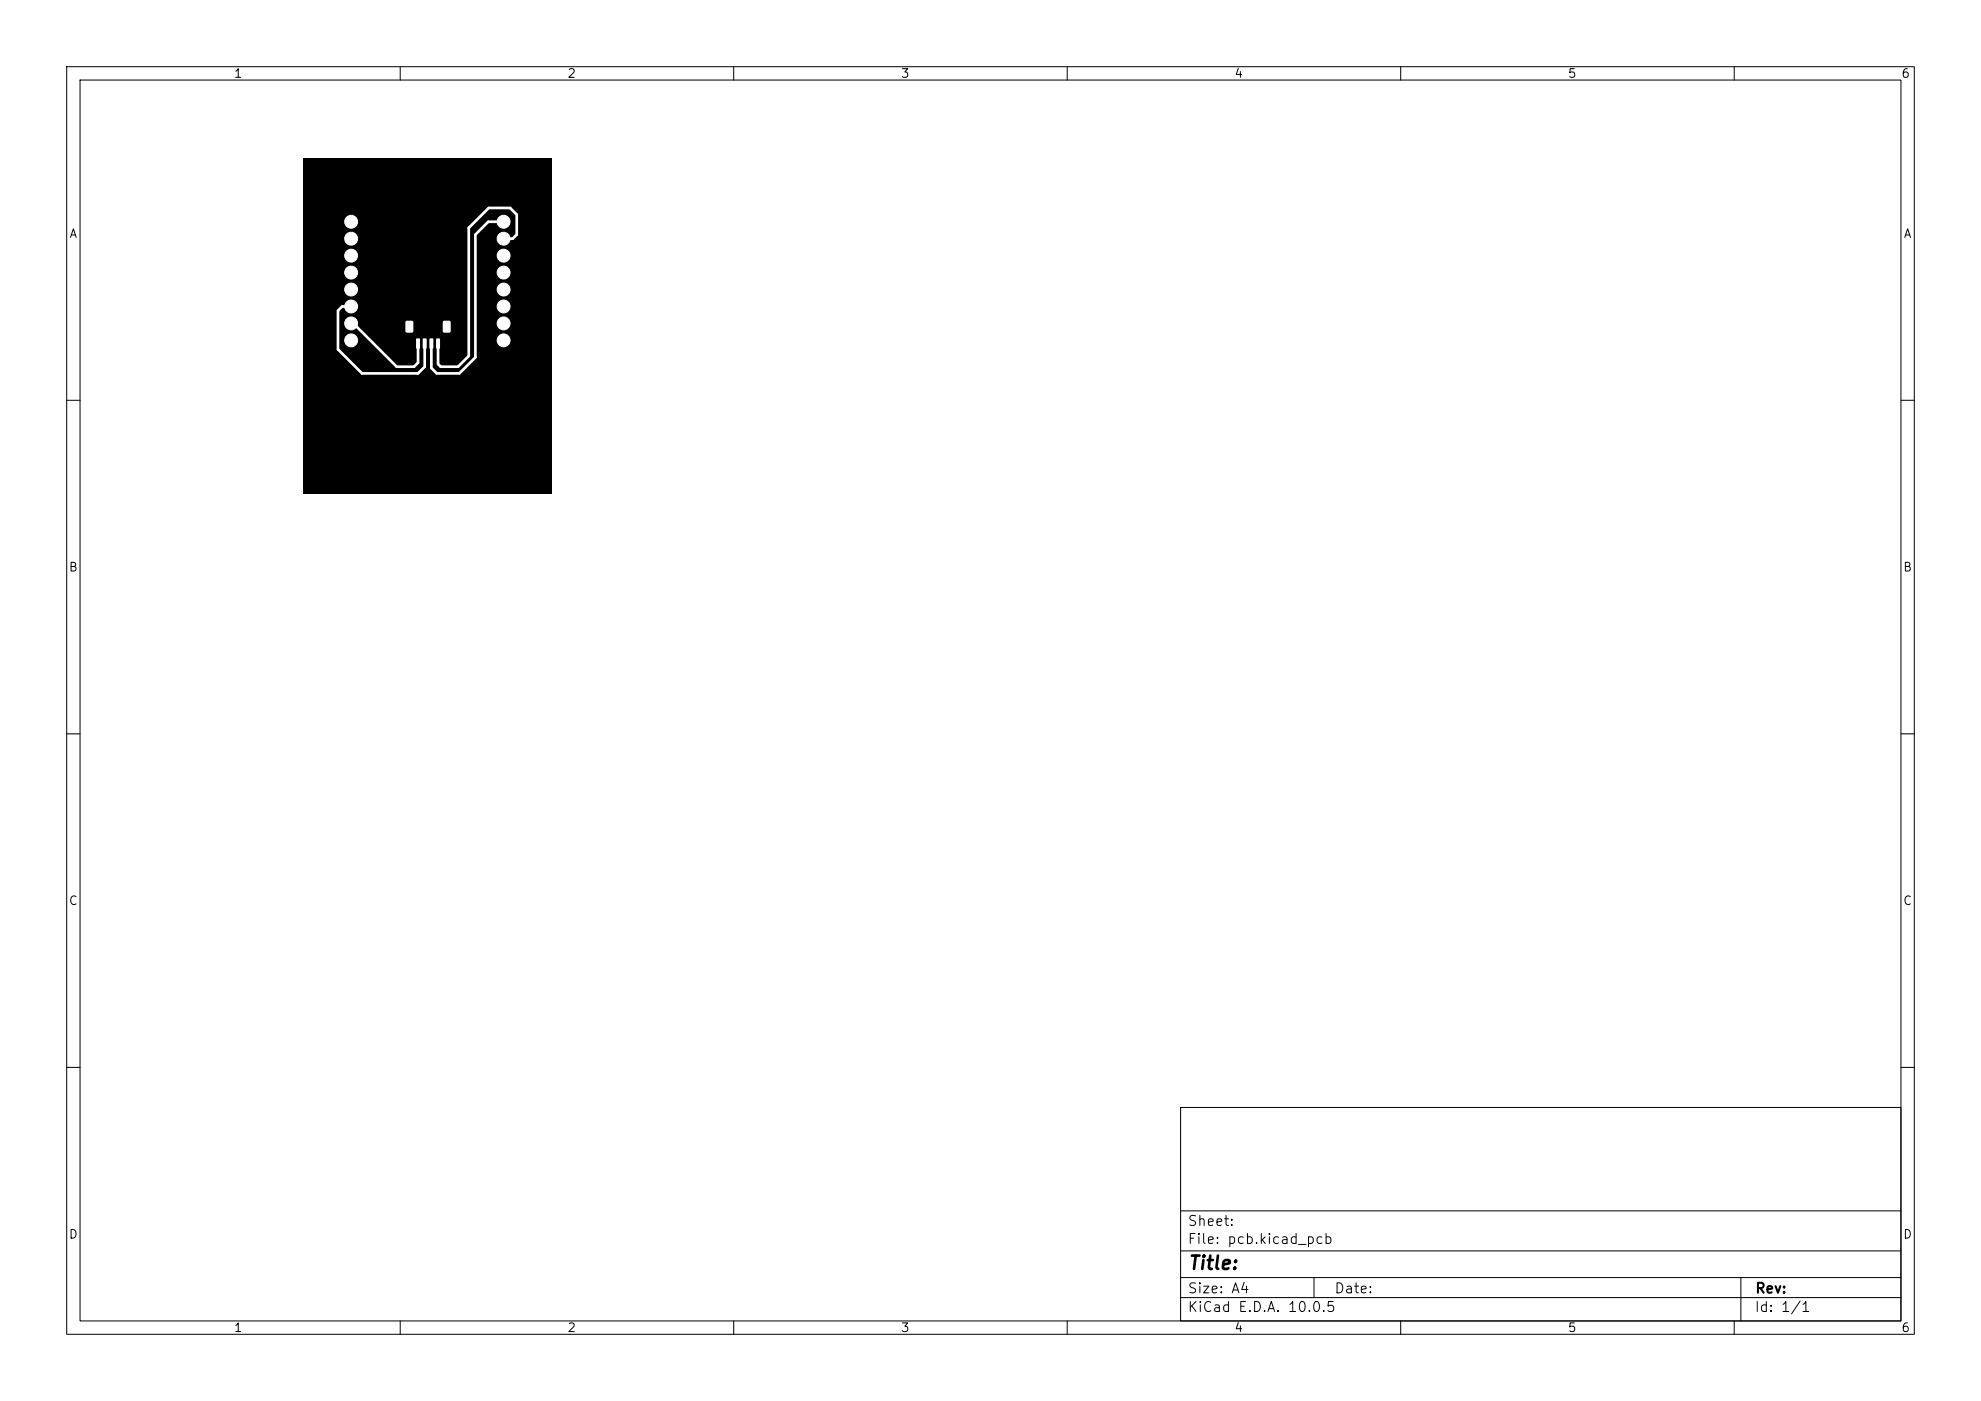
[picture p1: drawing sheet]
<svg xmlns="http://www.w3.org/2000/svg" width="297mm" height="210mm" viewBox="0 0 297 210" stroke-linecap="round" stroke-linejoin="round" font-family="sans-serif">
<defs><g id="words">
<text font-size="2" x="178" y="190.8">Title:</text>
<g font-size="1.5">
<text x="178" y="184.1">Sheet:</text>
<text x="178" y="186.8">File: pcb.kicad_pcb</text>
<text x="178" y="197">KiCad E.D.A. 10.0.5</text>
<text x="178" y="194.2">Size: A4</text>
<text x="200" y="194.2">Date:</text>
<text x="263" y="197">Id: 1/1</text>
<text x="263" y="194.2">Rev:</text>
</g>
<g font-size="1.3">
<text x="35" y="12">1</text>
<text x="85" y="12">2</text>
<text x="135" y="12">3</text>
<text x="185" y="12">4</text>
<text x="235" y="12">5</text>
<text x="285" y="12">6</text>
<text x="10.3" y="36">A</text>
<text x="285.3" y="36">A</text>
<text x="10.2" y="86">B</text>
<text x="285.2" y="86">B</text>
<text x="10.2" y="136">C</text>
<text x="285.2" y="136">C</text>
<text x="10.2" y="186">D</text>
<text x="285.2" y="186">D</text>
<text x="35" y="200">1</text>
<text x="85" y="200">2</text>
<text x="135" y="200">3</text>
<text x="185" y="200">4</text>
<text x="235" y="200">5</text>
<text x="285" y="200">6</text>
</g>
</g></defs>
<g fill="none" stroke="#000" stroke-width=".15">
<path d="M10 10h277v190h-277zM12 12h273v186h-273zM60 10v2M110 10v2M160 10v2M210 10v2M260 10v2M10 60h2M285 60h2M10 110h2M285 110h2M10 160h2"/>
<path d="M177 166h108v32h-108zM285 160h2M60 198v2M110 198v2M160 198v2M177 194.5h108M177 191.5h108M177 187.5h108M177 181.5h108M197 191.5v3M210 198v2M260 198v2"/>
<path d="M261 191.5v6.5"/>
</g>
<path d="M45.4 23.7h37.3v50.3h-37.3z" fill="#000"/>
<g fill="#fff">
<path d="M62.4 50.8l.4-.1 .2 .1v1.3l-.1 .2-.5-.1z"/>
<path d="M63.4 50.8l.4-.1 .2 .1v1.3l-.1 .2-.5-.1z"/>
<path d="M64.4 50.8l.4-.1 .2 .1v1.3l-.1 .2-.5-.1z"/>
<path d="M65.4 50.8l.4-.1 .2 .1v1.3l-.1 .2-.5-.1z"/>
<path d="M60.8 48.1h.9l.3 .1v1.4l-.2 .3h-.8l-.2-.2z"/>
<path d="M66.4 48.1h.9l.3 .1v1.4l-.2 .3h-.8l-.2-.2z"/>
</g>
<g fill="#fff" stroke="#fff" stroke-width=".15">
<circle cx="52.6" cy="33.2" r=".97"/>
<circle cx="75.5" cy="33.2" r=".97"/>
<circle cx="52.6" cy="40.9" r=".97"/>
<circle cx="52.6" cy="51" r=".97"/>
<circle cx="75.5" cy="35.8" r=".97"/>
<circle cx="52.6" cy="38.3" r=".97"/>
<circle cx="75.5" cy="48.5" r=".97"/>
<circle cx="75.5" cy="51" r=".97"/>
<circle cx="75.5" cy="38.3" r=".97"/>
<circle cx="75.5" cy="40.9" r=".97"/>
<circle cx="75.5" cy="45.9" r=".97"/>
<circle cx="75.5" cy="43.4" r=".97"/>
<circle cx="52.6" cy="35.8" r=".97"/>
<circle cx="52.6" cy="45.9" r=".97"/>
<circle cx="52.6" cy="48.5" r=".97"/>
<circle cx="52.6" cy="43.4" r=".97"/>
</g>
<path d="M75.5 35.8h1.4l.6-.6v-3l-1-1h-3.2l-3 3v19.2l-1.6 1.6h-2.6l-.4-.4v-3.1M75.5 33.2h-2.3l-1.9 2v18.4l-2.4 2.4h-3.4l-.8-.8v-3.7M52.6 48.5h.4l6.5 6.5h2.6l.6-.6v-2.9M52.6 45.9h-1.3l-.6 .7v5.8l3.6 3.6h8.4l1-1v-3.5" fill="none" stroke="#fff" stroke-width=".4"/>
<use href="#words"/>
</svg>
